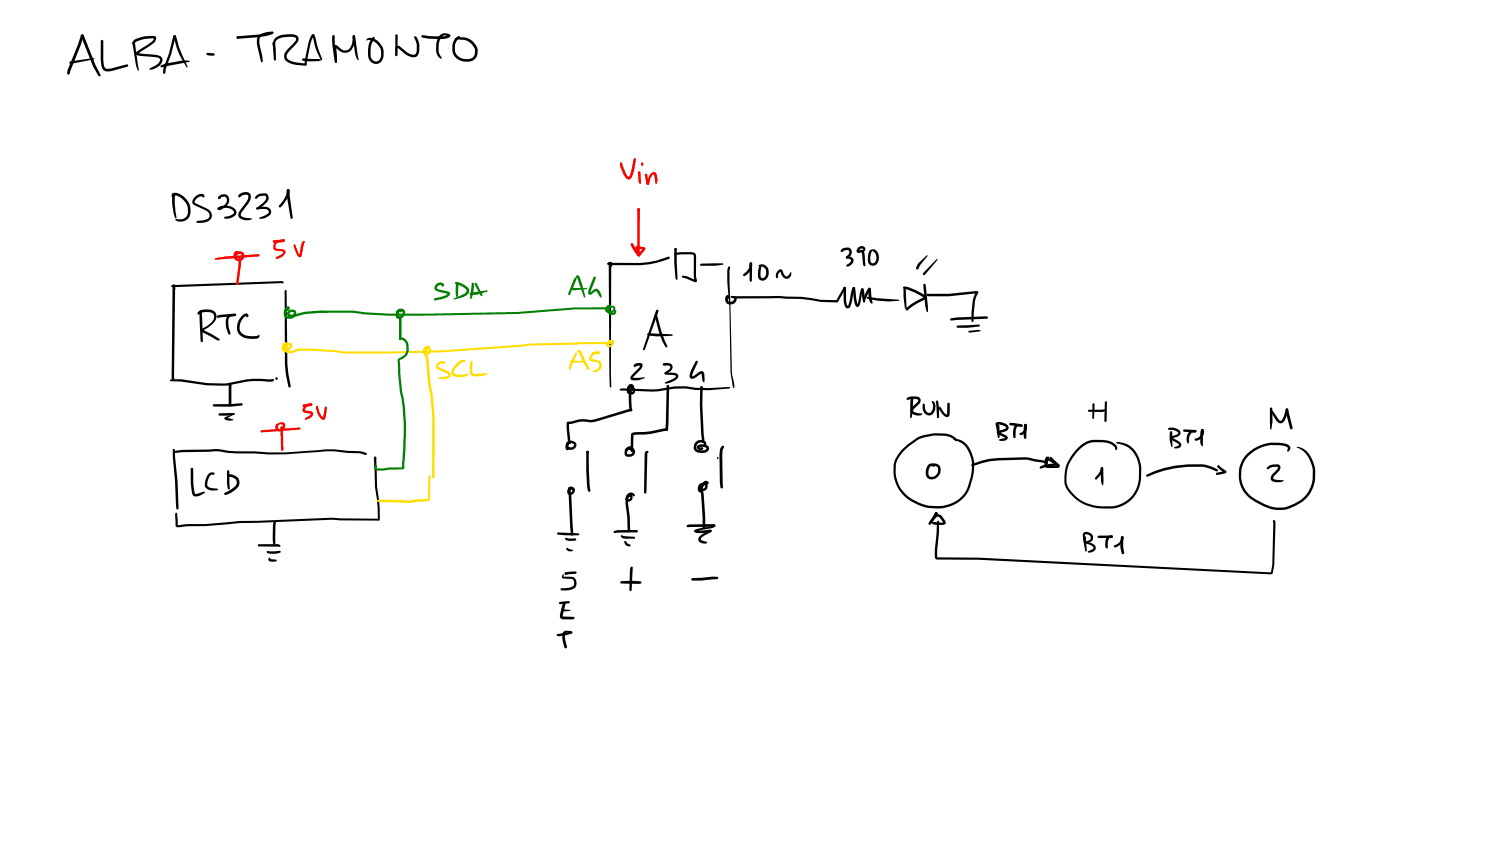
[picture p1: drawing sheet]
<svg xmlns="http://www.w3.org/2000/svg" width="449mm" height="254mm" viewBox="0 0 449 254" stroke-linecap="round" stroke-linejoin="round" font-family="sans-serif">
<g fill="#000">
<path d="M20.9 18.5l7.2-1.1 .2 .2-.1 .2-7 1.4-.3-.2zM24.4 10.5l.5-.1 .3 .4 3.5 8.8 1.5 2.9-.1 .3h-.6l-1.6-2.9-3.7-9.1zM30.3 12.1h.6l.1 .2v5.6l.2 1.7 .4 .9h1.7l4.8-1.2 .4 .4-.3 .3-4.7 1.3-1.3 .1a1.7 1.7 0 0 1-1.8-1.6l-.2-1.9zM40.1 12.1l.1-.1a9.6 9.6 0 0 1 5.8-1.2 1.02 1.02 0 0 1 .9 .9 1.02 1.02 0 0 1-.6 1l-5 3.5v-.3l6.2 .7a1.56 1.56 0 0 1 1.3 1.3 1.56 1.56 0 0 1-.7 1.6l-2.1 1.3-1 .1-.2-.2 .2-.2a4.5 4.5 0 0 0 2.7-1.8l.3-.9-.7-.5-6-.7a.59 .59 0 0 1-.6-.4 .59 .59 0 0 1 .4-.7l4.4-3 .7-1h-.2a10.7 10.7 0 0 0-5.2 1.1l-.4 .6-.6 .1-.1-.3zM39.8 12.6l.6 .1v.7l-.2 .1-.3-.3zM39.9 12.6h.5l.1 .2 1.2 8.3-.2 .1-.7-1.8-1.1-6.4zM48.3 19.6a16.7 16.7 0 0 1 8.5-1.4l.2 .2-.2 .1-8.3 1.7-.4-.3zM52.1 10.6h.5l.2 .3a45.7 45.7 0 0 0 3.5 9.2l-.2 .2a23.5 23.5 0 0 1-4-9.2zM62 15.9l2.1 .1 .3 .3-.1 .3a2.68 2.68 0 0 1-2.4-.4zM71.1 10.9l6.7-.6 3.9-.8 .3 .3-.3 .4a25.9 25.9 0 0 1-10.3 1.4l-.5-.3zM71 11l.5-.1 .2 .4-.1 .2-.4 .1-.3-.3zM81.4 9.6l.3-.1 .3 .2-.1 .4-.2 .1-.4-.3z"/>
<path d="M77.6 10.7a6.5 6.5 0 0 1 4.2-1.2l.2 .3-.4 .3a4.3 4.3 0 0 0-3.5 1l-.3 .6v1.1l.9 3.9 .1 1.8-.2 .2-.4-.3-1.1-5.2v-1.5zM82.6 11.4l1.3-.7 1.1-.3h3.3a1.4 1.4 0 0 1 1.2 .9 1.4 1.4 0 0 1-.3 1.4l-2.4 2.6-.8 1.2a1.15 1.15 0 0 0 .4 1.3l.5 .3a11 11 0 0 0 4.8 1l-.3 .1 .2-1.7 .9-4.7 .7-1.8a.66 .66 0 0 1 .3-.7 .66 .66 0 0 1 .8 .1l.9 3.3 1.4 3.9-.2 .3a15 15 0 0 1-2.7-7l.4-.1-.9 2.2-1.2 6.4-.4 .3a10.7 10.7 0 0 1-5-.9 2.06 2.06 0 0 1-1-3.1l3-3.4 .1-.9-1.3-.4-2.3 .2-1.3 .3-.9 .6-.3 .7 .1 5.1-.2 .2-.3-.2-.3-5.1zM81.8 12.7l.2-.1 .4 .3 .3 1.7v3.2l-.3 .3-.3-.3zM82.4 17.6l.3 .3-.2 .2-.3-.2zM90.7 17.6l5.7 .2v.3a9.3 9.3 0 0 1-5.7 0zM99.8 10.6h.5l.1 .3 .1 2.6 .6 5-.3 .3-.4-.2a28.6 28.6 0 0 1-.7-7.8zM100.3 13.6h.7l1.1 .9a2.04 2.04 0 0 0 2.3 .5 2.04 2.04 0 0 0 1.2-1.9l.2-2.2 .3-.3 .4 .4a5.2 5.2 0 0 1-1.6 4.4 2.7 2.7 0 0 1-3.3-.3l-1-.9 .3-.2v.2a10.7 10.7 0 0 1 .1 4.4l-.2 .2-.3-.3 .1-1.5-.4-3zM100.7 18.3l.4 .2-.2 .3-.4-.3zM105.9 10.7h.5v.5h-.5zM105.9 10.7l.2-.1 .4 .3 1.1 7a.43 .43 0 0 1-.6-.4l-.4-1.2zM110.1 11.7l.1-.1a2.95 2.95 0 0 1 3.7 1.3 3.7 3.7 0 0 1 1.2 2.7v1.1a2.32 2.32 0 0 1-2.7 2.4 2.55 2.55 0 0 1-2-2.2 6.1 6.1 0 0 1 1.7-5.9l.3 .5a6.4 6.4 0 0 0-1.2 5.3 1.51 1.51 0 0 0 1.1 1.6 1.51 1.51 0 0 0 1.7-.8l.3-.9v-1.1a4.1 4.1 0 0 0-3.7-3.6l-.6 .2-.1-.2zM118.9 13.8h.8l2.5 2 1.4 .6a1.01 1.01 0 0 0 1-.1 1.01 1.01 0 0 0 .4-1.1v-2.1l-.8-1.9 .4-.4 .6 .7 .5 1.4 .1 2.4a1.88 1.88 0 0 1-1 1.8 1.88 1.88 0 0 1-2.1-.2l-1.2-.7-2.2-1.8-.1 2.2-.3 .2h-.2l-.1-2.4z"/>
<path d="M118.7 10.4h.5l.1 .2-.1 6-.3 .2-.3-.2zM126.5 10.7l.4-.2a20.5 20.5 0 0 0 6.6 .3l1-.3v.3a1.72 1.72 0 0 0-1.8 0l-.7 1-.4 1.5v2.3l.9 1.7-.1 .3a2.18 2.18 0 0 1-1.6-2.7 6.1 6.1 0 0 1 .9-4 2.19 2.19 0 0 1 3.4-.2l-.2 .4a3.6 3.6 0 0 1-2.4 .6l-3.8-.1-1.9-.3-.3-.1zM136.4 11.7l1.2-.5h1.5a4.3 4.3 0 0 1 4 5.5 2.78 2.78 0 0 1-2.7 1.8 4.2 4.2 0 0 1-4.3-2.1 4.2 4.2 0 0 1 .4-4.7 1.12 1.12 0 0 1 1.4-.8v.5l-.6 .5a4 4 0 0 0-.6 4 3.3 3.3 0 0 0 2.3 1.8h1.4a2.02 2.02 0 0 0 1.9-1.2l.1-.3a3.6 3.6 0 0 0-3.3-4.2l-2.6-.1zM24.3 10.5l.3-.2 .5 .5-.9 2.7-3.3 8.5-.4 .4-.4-.4 .2-1 3.2-7.8zM52.1 10.7h.5l.1 .4a57.7 57.7 0 0 1-3 9.9l-.2 1.1h-.5v-1.5a49.2 49.2 0 0 0 3-9.8zM51.7 58l.3-.1a5.1 5.1 0 0 1 4.3 7.7 2.67 2.67 0 0 1-3.7 .2l.2-.2 .2 .1a2.9 2.9 0 0 0 2.9-.7l.1-.2a4.5 4.5 0 0 0-3.8-6.2l-.1 .6h-.5l-.1-.7zM51.8 58.3l.6 .1v.6l-.3 .1-.4-.3zM51.9 58.3h.4l.1 .3-.2 .4-.4-.1-.2-.3zM51.8 58.3h.5l.1 .3v2.4l.5 4.2-.2 .3-.2-.2a16.5 16.5 0 0 1-.8-6.8zM58.4 59.1a2.23 2.23 0 0 1 2.6-.8h.1a.44 .44 0 0 1 .2 .6 .44 .44 0 0 1-.5 .2l-.2-.3 .1 .1h-.2a2.39 2.39 0 0 0-2.1 1.4v.4l.2 .2 3.3 1.6a2.09 2.09 0 0 1 1.7 2.1 2.09 2.09 0 0 1-1.8 2l-.5 .1a2.78 2.78 0 0 1-2.3 .1l-.1-.3 .3-.3 1.4-.1a2.49 2.49 0 0 0 2.2-1 1.42 1.42 0 0 0-.8-1.8l-3.5-1.7a1.25 1.25 0 0 1-.3-2.2zM65.7 58.8l.7-.4 1-.2a1.52 1.52 0 0 1 1.3 1.6l-.1 1a4.9 4.9 0 0 1-2.6 2.2 .52 .52 0 0 1-.8-.3 .52 .52 0 0 1 .5-.7l1-.3h1.3a2.6 2.6 0 0 1 2.9 1.9v.4a2.91 2.91 0 0 1-3.4 1.6l-.2-.1v-.4l2.2-.6 .6-.5 .1-.4a1.99 1.99 0 0 0-2.2-1.3h-1.2l-1.1 .4v-.2l.6-.2a3.1 3.1 0 0 0 1.7-1.7v-1l-.3-.5h-1l-.9 .6-.4-.4zM65.5 59.1l.3-.2 .3 .3-.1 .4-.2 .1-.4-.2z"/>
<path d="M65.5 59.1l.5-.1v.6h-.4zM71.7 58.4a2.42 2.42 0 0 1 3.2-.4l.3 .8a3.3 3.3 0 0 1-.7 2.3l-1.9 2.4-.4 1 .9 .6 2.5 .5a3.2 3.2 0 0 1-3.9-.5l-.2-.7 .2-.7 2.6-3.9a.84 .84 0 0 0-.2-1.4l-1.2 .1-1.1 .7a.49 .49 0 0 1-.3-.4 .49 .49 0 0 1 .2-.4zM76.9 58.7l1.1-.6 1.5-.1a1.43 1.43 0 0 1 .8 2.3l-1.4 1.4-1.5 1h-.4v-.4l2.2-1.7 .7-1.2-.3-.7h-1.1l-.8 .3-.9 .6-.3-.3zM86.1 56.8l.3-.1 .5 .4v1.7l.9 6.5-.3 .4-.3-.3-1.2-6.5zM77 62.3l2.7-.3a1.48 1.48 0 0 1 1.5 .9 1.48 1.48 0 0 1-.4 1.7 2.97 2.97 0 0 1-3.1 .8l2.3-1.1 .5-.4 .1-.5-.3-.4-.6-.3-2.5 .1-.3-.3zM77 62.3h.4v.4h-.4zM86.1 56.8h.6a6.1 6.1 0 0 1-2.7 5.4l-.4-.3a7.5 7.5 0 0 0 2.4-4.8zM182.3 78.8l9.8 .1a24.6 24.6 0 0 0 8.3-1.9l.5 .3-.3 .4a27.4 27.4 0 0 1-8.5 1.8h-9.3l-.5-.2zM182.4 78.8l.7 .1-.1 .3-.7 .1zM182.2 79l.3-.3 .3 .4-.3 .3zM182.9 78.6l.5 .1 .2 1.2-.5-.1zM182.8 78.7l.3-.2 .4 .4-.1 37.1-.3 .3-.2-.3-.1-3.5-.2-33z"/>
<path d="M202.5 75.9a12.5 12.5 0 0 1 4.8-.3l.5 .1a1.14 1.14 0 0 1 1 1.2v5.7l.2 1.4a.47 .47 0 0 1-.1 .6 .47 .47 0 0 1-.5 0l-3.6-1.3-.3-.3 .3-.3 1.1 .1 2.7 1.2-.2 .2-.3-1.6-.1-6.1-.7-.2h-2.7l-2.1 .2-.3-.3zM202.4 74.5l.4-.1 .2 .3-.1 .3-.3 .1-.3-.4zM202.5 74.4l.5 .3-.2 .4-.5-.4zM202.3 74.6l.3-.2 .4 .3 .3 8.9-.3 .3-.3-.2a42 42 0 0 1-.4-9.1zM210.1 79.2l4.5-.2h2.2l.3 .2-.3 .2-2.2 .3h-4.3l-.2-.1zM51.4 85.6l32.8-1.3 .7 .1 .2 .3-.3 .3-33.1 1.1-.3-.1zM51.9 85.4l.2-.1 .4 .3 .1 1.2-.3 .3-.3-.3zM51.8 85.5l.3-.2 .4 .4-.3 27.8-.1-.1 .1 .3a.36 .36 0 0 1-.4 .2 .36 .36 0 0 1-.3-.4zM59.5 93.5l.2-.2a5 5 0 0 1 4.1-.2 2.03 2.03 0 0 1 .8 3 10.8 10.8 0 0 1-3.8 3.1v-.3l2.8 1.4 2.1 1.3 .2 .5-.9-.1-4.4-2.4a.55 .55 0 0 1-.4-.5 .55 .55 0 0 1 .4-.6 5.5 5.5 0 0 0 3.6-3l-.2-1.3-.8-.5a4.8 4.8 0 0 0-3 .2l-.6 .5-.3-.1-.1-.3zM59.9 93.1l.3-.1 .3 .4 .4 8.9-.4 .3-.3-.3zM65.1 94.7l1.1-.3 4.2-.4 .4 .4-.3 .4-5.1 .5-.3-.1zM68.2 94.8l.8-.5 1.4-.2 .4 .3-.1 .3-1.5 .3-.6 .5-.1 2 .6 2.5-.3 .4-.3-.3a7.1 7.1 0 0 1-.6-4.6z"/>
<path d="M72.5 94.8l.2-.2a.99 .99 0 0 1 .9-.6 .99 .99 0 0 1 .9 .5v.5l-.4 .2-.2-.5a3.8 3.8 0 0 0-1.7 4.8l.2 .3a4.9 4.9 0 0 0 4.4 1l.5-.2a.36 .36 0 0 1 .6 .1 .36 .36 0 0 1-.2 .5l-.3 .2a6.4 6.4 0 0 1-4.3-.2 3.4 3.4 0 0 1-1.5-5.1zM85.5 87l.2-.1 .3 .3 .2 22.1 1 6.5-.4 .4-.3-.3-.7-3.6-.3-2.9zM194.2 100l7.4 .3 .2 .2-.2 .2a21.5 21.5 0 0 1-7.4-.2zM196.5 94.3l.2-.1 .4 .3a40 40 0 0 0 2.9 9l.1 .6-.5-.1a22.9 22.9 0 0 1-3.2-9.4zM196.9 92.9l.5 .1 .1 .4-4.1 11.5-.3 .2-.2-.4zM218.4 80.1l.3-.2 .3 .3-.2 1.2v3.2l.7 26.9 .8 4-.2 .9-.4-.8-.6-4.1-.3-19.6-.6-7.3-.1-3.2zM51 113.8l3.3-.1 7.8 1.2 5.2 .1a35.9 35.9 0 0 1 13.2-1.2l1.6-.1a.68 .68 0 0 1-.2 .7 .68 .68 0 0 1-.8 .1h-.7a28.9 28.9 0 0 0-12.2 1.1h-6.1l-7.9-1.2-3-.1-.2-.3zM51.9 113.4l.4 .1-.3 .4-.3-.2zM185.9 116.7l.8-.2 10.6 .2a22.9 22.9 0 0 1 11.3-.4l4 .1 6.2-.4 .3 .3-.3 .2a42.3 42.3 0 0 1-13.4 0l-3.1 .1a48 48 0 0 1-16.1 .5l-.3-.1z"/>
<circle cx="24.7" cy="10.8" r=".42"/>
<circle cx="52.4" cy="10.9" r=".37"/>
<circle cx="183.1" cy="78.9" r=".36"/>
</g>
<g fill="#000">
<path d="M82.7 113.3l.3-.2 .1 .4-.1 .4-.3-.1z" fill-rule="evenodd"/>
<circle cx="83" cy="113.5" r=".38"/>
</g>
<g fill="#008000">
<path d="M85.7 92.3a.65 .65 0 0 1 1.1-.3 .65 .65 0 0 1-.2 1.1l-.6 .2-.5-.2 .6-.7 .5 .2a1.34 1.34 0 0 0-.4 2.1l.4 .1a1.17 1.17 0 0 0 1.4-.5v-.7h-.8l-.4 .4 .3 .3h1.2a23.4 23.4 0 0 1 7.9-1.2h9.6l3.5 .5 7.5 .5h11.3l27.3-.6 17.1-1.3h9.5l.7-.4 .1 .2-.6 .4-.1 .7 .9 .2 .7-.3 .3-.7h-.7l-.4 .7a.71 .71 0 0 0 .6 .7 .71 .71 0 0 0 .8-.4l.2-.4 .3 .3a1.33 1.33 0 0 1-1.6 1.2 1.33 1.33 0 0 1-.9-1.7l.1-.4a1.11 1.11 0 0 1 1.9-.4 1.11 1.11 0 0 1-.7 1.8 1.31 1.31 0 0 1-2-.9 1.1 1.1 0 0 1 .4-1.1 1.1 1.1 0 0 1 1.1-.1 .96 .96 0 0 1-1.2 1.2h-9.3l-17.2 1.4-27.3 .5h-11.3l-7.5-.4-2.8-.4a79.8 79.8 0 0 0-15.4 .4l-2.7 .7h-1.4l-.7-.3a1.18 1.18 0 0 1 0-1.3 1.18 1.18 0 0 1 1.1-.6 1.22 1.22 0 0 1 1.5 .8 1.22 1.22 0 0 1-.6 1.5 1.9 1.9 0 0 1-2.8 .1 1.9 1.9 0 0 1 .1-2.7z"/>
<path d="M130.8 85.3a1.38 1.38 0 0 1 2.4 .2l-.1 .4-.3 .1-.4-.5h-.7l-.7 .9 .9 .5 2.4 .5a.78 .78 0 0 1 .8 .7 .78 .78 0 0 1-.7 .9l-2 .7-2.2 .3-.1-.2 .3-.3 2.8-.8 1.1-.7 .1 .2-2.7-.7a1.24 1.24 0 0 1-1.3-.7 1.24 1.24 0 0 1 .4-1.5z"/>
<path d="M136.9 84.7h.5l.1 .3-.1 3.8-.3 .3-.4-.8z"/>
<path d="M136.5 84.7a5.2 5.2 0 0 1 3.9 1.6l.2 .4a1.56 1.56 0 0 1-1 2l-3.4 1.1-.2-.1 3.4-1.7 .5-.6-.1-.6a6.4 6.4 0 0 0-3.3-1.7z"/>
<path d="M141.6 84.8h.5l.1 1.4-.3 1.8-.4 1.4-.2 .3-.3-.4z"/>
<path d="M142.4 84.9l.6 .1 1.7 3.4v.3l-.2 .1-.5-.4-1.6-3.1z"/>
<path d="M141 87.9l5.1-.8 .3 .1-.1 .2a12.5 12.5 0 0 1-5.1 1.1l-.2-.1z"/>
<path d="M172.4 83.3l.3-.2 .3 .4-2 4.8-.3 .2-.3-.4z"/>
<path d="M172.8 82.7l.6-.1 .5 .5 1.6 5.7-.1 .5-2.3-6.1h.2l-.5-.1z"/>
<path d="M171.7 86.5l4.2-.1 .2 .2-4.2 .5-.2-.1z"/>
<path d="M178 83.1l.4-.2 .3 .4-1.7 4.5 1-.8a1.14 1.14 0 0 1 1.9 .4l.4 .9v1l-1.5-2-1.2 .9a.66 .66 0 0 1-.9 .2 .66 .66 0 0 1-.3-.8z"/>
</g>
<g fill="#fd0">
<path d="M85.1 102.8a.73 .73 0 0 1 .9-.1 .73 .73 0 0 1 .3 .8l-.3 .7-.5-.8-.2 1.3a1.48 1.48 0 0 0 1.6-1.3l-.8 .6-.2 .8 .3 .3 1.4 .1 2-.7a73.7 73.7 0 0 1 13.7 .9 430.3 430.3 0 0 0 55.6-2.4l24.7-.4-.6-.1-.4 .3-.2 .5 .4 .2 .6-.4 .2-1 .5 .1a1.29 1.29 0 0 1-.6 1.8 1.29 1.29 0 0 1-1.7-.7l.2-.6a1 1 0 0 1 1-.8 1 1 0 0 1 .9 1l-.7 .3-24.3 .4-2.7 .4-23.6 1.7-15.7 .3h-13.6l-2.9-.4-8-.5-2.4 .1-2.3 .7h-1.5a1.54 1.54 0 0 1-.8-2.2 1.54 1.54 0 0 1 2.2-.6 1.9 1.9 0 0 1-.9 2 1.9 1.9 0 0 1-2.2-.2l.1-1.2z"/>
<path d="M172.4 105.9l.6-.1 .1 .5-2 4.4-.2 .1-.3-.4a9.6 9.6 0 0 1 1.8-4.5z"/>
<path d="M170.8 110.3l.3 .3-.2 .2-.3-.1z"/>
<path d="M171.1 109.9l.3 .1-.5 .8-.2-.3z"/>
<path d="M173.2 105.2a.65 .65 0 0 1 .7-.3 .65 .65 0 0 1 .5 .5l2.4 5.1-.3 .5-.7-.9-1.2-2.1-1-2.4h.2l-.6 .1z"/>
<path d="M171 108.2l4.6 .1 .2 .1-.2 .2-4.3 .2-.3-.1z"/>
<path d="M177.6 105.7l2-.3 .3 .4-.4 .4-1.7 .1-.2-.1z"/>
<path d="M179.2 105.6l.4-.2 .2 .1 .1 .4-.3 .2-.3-.1z"/>
<path d="M177.4 106.2l1.2-.8a.74 .74 0 0 1 .8-.1 .74 .74 0 0 1 .4 .7h-.5l.2 .1a1.84 1.84 0 0 0-2.1 1.4l2 .5a1.78 1.78 0 0 1 1.1 1.8 1.78 1.78 0 0 1-1.4 1.6l-1.2 .3-.2-.2 1.1-.7a1.27 1.27 0 0 0 .8-1.9l-2.2-.6a1.02 1.02 0 0 1-.4-1.7z"/>
<path d="M131.3 108.8a1.43 1.43 0 0 1 2.3 0l-.3 .4-.5-.2a1.31 1.31 0 0 0-1.4 .8l.4 .4 2.8 1.3a1.04 1.04 0 0 1 .6 1 1.04 1.04 0 0 1-.8 .9l-1.2 .3-1.7-.1 .1-.5 1.9-.1 1-.5-.6-.6-2.4-1.1a1.11 1.11 0 0 1-.8-.9 1.11 1.11 0 0 1 .6-1.1z"/>
<path d="M137 109l1.3-.9 1.1-.1 .3 .3-.2 .2-.5 .1a4.6 4.6 0 0 0-2.7 2.5l-.1 .3a.63 .63 0 0 0 0 .7 .63 .63 0 0 0 .7 .2h2.2l1.4-.3a.86 .86 0 0 1-1 1 4.7 4.7 0 0 1-3.6-.4 1.55 1.55 0 0 1 0-2.4z"/>
<path d="M141.2 108.3h.4l.1 .2v2.7l.2 .8 1 .1 2.9-.2 .4 .2-.1 .2a7.3 7.3 0 0 1-4.3 .5l-.6-.5-.2-.6-.1-1.9z"/>
</g>
<g fill="#000">
<path d="M225 78.7l.5 .1 .1 .2-.1 5.2-.3 .3-.3-.3zM252.5 74.7l1.6-.5a1.49 1.49 0 0 1 1.4 1.1 1.49 1.49 0 0 1-.7 1.7l-.7 .5-.4-.3 .9-1.1v-1h-1.3l-.8 .5-.4-.4zM253.8 77l.8-.1a1.3 1.3 0 0 1 1.4 .8 1.3 1.3 0 0 1-.5 1.5l-.8 .6-.8 .1-.1-.3 1.2-.9 .3-.6-.4-.4-1-.2zM253.8 76.9l.6 .1-.1 .4-.5-.1zM257.5 74.2a1.17 1.17 0 0 1 1.2-.4 1.17 1.17 0 0 1 .9 .9l-.4 .6-.6-.8-.4 .1-.6 .7-.1-.1 1.2-.3 .4 .5 .5 4.2-.3 .3-.5-.8-.4-3.5h.2l-.6 .2a.79 .79 0 0 1-1.1-.4 .79 .79 0 0 1 .5-1.1zM260.9 75l.3-.2 .4 .4a3.8 3.8 0 0 0-.3 3.6l.3 .1a.81 .81 0 0 0 1-.5 2.33 2.33 0 0 0-1.3-3.4 1.45 1.45 0 0 1 1.5 0 1.45 1.45 0 0 1 .7 1.3 2.3 2.3 0 0 1-1.7 3.4 1.55 1.55 0 0 1-1.5-2l.2-1.7zM217.8 88.7a.67 .67 0 0 1 .8-.2 .67 .67 0 0 1 .4 .7l-.3 .4-.5-.4 .2 .1v.8l.3 .4a1.08 1.08 0 0 0 1.5-.8l-.3-.5 .2-.3a.88 .88 0 0 1 1 .6 .88 .88 0 0 1-.5 1.1 1.7 1.7 0 0 1-2.4 .6 1.7 1.7 0 0 1-.4-2.5zM219.2 88.8l14.5-.1 6.6 .3 6 .9 4.8 .1 .3 .4-.3 .3-4.9-.1-5.9-1-6.6-.2-12.8 .1-1.5-.2zM224.9 78.8h.6a3.7 3.7 0 0 1-2.3 4l-.3-.4 .5-.5a3 3 0 0 0 1.4-2.9zM227.5 79.6a2.02 2.02 0 0 1 3.1 1.6v.8a1.79 1.79 0 0 1-.8 1.9 1.79 1.79 0 0 1-2-.1l-.4-.5a6.3 6.3 0 0 1 .3-3.4l.3-.2 .4 .3-.2 2.9 .2 .4 .5 .1a1.36 1.36 0 0 0 .9-1.4l-.1-1.1a1.99 1.99 0 0 0-2.1-1.1zM233.4 81.1a.73 .73 0 0 1 .8-.4 .73 .73 0 0 1 .6 .6l.4 1.1 .7 .5 .6-.3 .7-1a1.48 1.48 0 0 1-1.1 2 1.86 1.86 0 0 1-1.8-1.5l-.3-.7-.6 .8-.1 1.1h-.5v-1.1zM253.1 86.1h.5v.5l-2.2 3.8-.5 .1 .3-1.1z"/>
<path d="M253.1 86.1l.3-.1 .3 .3 .1 3.7 .5 1.8 .5-1.3 .8-3.9a.44 .44 0 0 1 .4-.5 .44 .44 0 0 1 .5 .3l-1.4 5.4a.92 .92 0 0 1-1 .7 .92 .92 0 0 1-.8-1l-.2-1.5zM255.8 86.2l.3-.2 .4 .4 .4 3.3 .4 1.7h-.2l1.1-4.5 .4-.5 .4 .4-.2 .3-1 4.5a.68 .68 0 0 1-.7 .4 .68 .68 0 0 1-.6-.6l-.4-1.6zM258.4 86.5h.5l.2 .4 .4 3.6-.2 .2-.2-.2a3.2 3.2 0 0 1-.6-2.6zM260.5 86.4l.3-.1 .4 .4-1.5 2.9-.2 .8-.3 .3-.4-.3 .1-1zM260 89.1l9.6 .8 .2 .1-.1 .2a23.2 23.2 0 0 1-9.7-.7zM260.5 86.4l.4-.1 .3 .4 .4 3.6a.42 .42 0 0 1 0 .7 .42 .42 0 0 1-.6-.4 8.1 8.1 0 0 1-.6-3.8l.2 .2-.2-.3zM271 86l.3-.1a16.5 16.5 0 0 1 6.5 2.9l.1 .1a.59 .59 0 0 1-.4 .9 12.6 12.6 0 0 0-5.1 3.2l-.3 .2a.6 .6 0 0 1-.4-.6 .6 .6 0 0 1 .5-.5l1.1-.9 4-2.2v.4l-1-.6a15.6 15.6 0 0 0-5.2-2.2l-.2-.4zM271.1 86.2l.3-.1 .3 .3 .2 6-.2 .2-.3-.2-.4-3.5zM275.6 78.8l2.2-2.1 .3-.2 .2 .2-3.1 4.1-.4-.4zM280.8 77.9l.3-.2 .2 .1-3.9 4.6h-.5v-.5zM277 85.2l.3-.1 .4 .3 .6 6.5 .1 1.4-.2 .4-.7-1.7zM278 88.2l.4-.1a70.3 70.3 0 0 0 14.6-.8l.4 .1 .1 .3-.7 1.4a19.3 19.3 0 0 0-.8 7.2l-.3 .3-.3-.3a16.9 16.9 0 0 1 .9-7.9l.5-.8 .2 .4a63.2 63.2 0 0 1-14.8 .8l-.3-.4z"/>
<path d="M285.1 95.6l1.9-.4 8.7-.3 .5 .1 .1 .2-.3 .4-10.7 .5-.2-.1zM287 97.7l6.6-.4 .4 .3-.3 .3-3.6 .4h-2.8l-.3-.1zM290.5 99.3l2.8-.4 .9 .3-3 .5-.7-.1zM51.9 134.7l.2-.1 .4 .3 .8 9.3 .3 8.2-.4 .4-.3-.3-.1-.8-.3-7.4-.7-7.2zM52.4 135.3l2.3-.4 7.9-.1a13.8 13.8 0 0 1 5.9 .4l17.2 .5 12.1-.9h2.5l4 .4 4 .2 1.7 .5a.46 .46 0 0 1-.2 .5 .46 .46 0 0 1-.6-.1l-1.7-.4-3.2-.1-4-.5-4.8 .3a98.6 98.6 0 0 1-19.1 .4 52.9 52.9 0 0 1-11.8-.7l-12 .5-.2-.1zM52.6 153.8h.2l.3 .3 .2 3.4h.3a28.9 28.9 0 0 1 7.8-.3l10.5-1 27.5-.9 14.2 .3-.3 .1-.2-5.9-.6-3.7-.4-8.7 .2-.4a.41 .41 0 0 1 .5 0 .41 .41 0 0 1 .1 .4l.2 8.6a41.6 41.6 0 0 1 .8 9.9l-.4 .3-14.1-.3-27.5 1a112.5 112.5 0 0 1-16.3 1l-2.3 .2-.5-.2zM57.3 140.4l.3-.1 .4 .3a22.3 22.3 0 0 0 .4 7.3l.4 .2 2.5-.7 .2 .2-2 1.2a1.18 1.18 0 0 1-1.9-.9 27.6 27.6 0 0 1-.4-7.3zM62.6 142.1l.8-.4 .9 .1v.5l-1.1 .2a4.5 4.5 0 0 0-1 3.1l.9 .7 2 .2a.24 .24 0 0 1 .3 .3 .24 .24 0 0 1-.3 .2l-1.2 .1a2.46 2.46 0 0 1-2.4-1.2v-.1a5.1 5.1 0 0 1 1.1-3.7zM68.2 142.4l.3-.1a3.5 3.5 0 0 1 3 1.1 2.38 2.38 0 0 1-.2 2.8l-1.3 1.1-1.5 .9-1 .2-.3-.3 .3-.3a7.6 7.6 0 0 0 3.4-2.5v-.1a1.33 1.33 0 0 0-.5-1.7l-1.8-.5 .1-.3-.1 .4h-.4zM68.2 141.1h.5l.1 .2 .2 5.2-.3 .3-.3-.2-.3-1.6z"/>
<circle cx="253.4" cy="86.4" r=".37"/>
<circle cx="256.1" cy="86.4" r=".37"/>
</g>
<g fill="#008000">
<path d="M119.1 93.1a.68 .68 0 0 1 .9-.3 .68 .68 0 0 1 .4 .8l-.3 .1-.3-.3 .1 .1-.4 .9 .2 .4a1.02 1.02 0 0 0 1.1-1.3l-.8-.1-.5 .6v.8l.8 .1v.5l-.6 .2-.6-.2a1.68 1.68 0 0 1-.1-2 1.68 1.68 0 0 1 1.9-.7 1.61 1.61 0 0 1 .5 1.7 1.61 1.61 0 0 1-1.4 1.1 1.35 1.35 0 0 1-1.4-.9 1.35 1.35 0 0 1 .5-1.5z"/>
<path d="M119.8 94.9l.4-.1 .2 .3-.1 .3-.4 .1-.2-.4z"/>
<path d="M119.8 94.9l.2-.1 .4 .2 .1 .3-.1 6.3-.4 .4-.2-.2v-.4l-.1 .2z"/>
<path d="M119.9 101.3l.5 .3-.2 .3-.5-.3z"/>
<path d="M119.8 101.3l.5 .1v.4h-.5z"/>
<path d="M119.7 101.5l.3-.3 .3 .4-.3 .3z"/>
<path d="M119.8 101.3a2.11 2.11 0 0 1 2.7 2l.1 1.1a3.1 3.1 0 0 1-1.7 3.1l-1 .6 .1 1.3a56.1 56.1 0 0 0 1.4 12.4 98.6 98.6 0 0 1-.1 17.9v.7l-.5 .4-7.6 .3a.76 .76 0 0 1-.9-.8l.1-.6 .3-.4 .3 .4v.7l.5 .1 3.5-.3h3.7l-.1-.5a96.1 96.1 0 0 0-.2-20.2 38.1 38.1 0 0 1-1.1-11.1l.2-.8 1.7-1 .5-.8 .2-.7-.1-1.8a1.8 1.8 0 0 0-1.3-1.4l-.7-.1z"/>
</g>
<g fill="#fd0">
<path d="M127.3 104.1l.5-.3a1.04 1.04 0 0 1 1.3 .3l-.1 .2-1 .2-.5 1 .7 .2 .5-.6-.3-.2h-.4l-.1 .8 .6 2 .6 6.8a56.1 56.1 0 0 1 1.3 11.2l-.1 17.4-.3 .3-.4-.5 .1-17.2a56.6 56.6 0 0 0-1.4-11.2l-.5-6.7-.6-1.8v-1.1a1.15 1.15 0 0 1 1.3-.8 1.15 1.15 0 0 1 .9 1.3 1.15 1.15 0 0 1-1.1 1 1.18 1.18 0 0 1-1.5-.5 1.18 1.18 0 0 1 .4-1.6z"/>
<path d="M113.2 149.9l9.8 .2 1.8-.4 3.6-.1-.1 .1 .2-6.5 .1-.4 .5-.1-.1 6.5-.4 1-3.8 .3-2.2 .4-9.2-.4-.3-.3z"/>
</g>
<g fill="#000">
<path d="M68.7 115.2h.6l.1 .2v5.6l-.4 .4-.4-.4zM63.9 121.3l8.6-.4 .3 .4-.3 .3a32.2 32.2 0 0 1-8.6 .2zM65.6 124l4.4-.2 .3 .3-.2 .3-1.8 .2h-2.4l-.3-.1zM67.4 125.2l2.7-1.3 .2 .1-.1 .3-2.3 1.3v-.4l2 .5v.3l-1.1 .2-1-.2a.52 .52 0 0 1-.4-.8zM69.9 123.9l.4 .1v.3l-.5-.1zM82.2 156.4h.5l.1 .3-.2 6.2-.1 .3h-.5a18.7 18.7 0 0 1 0-6.6zM77.4 163.3l6.1-.1a.45 .45 0 0 1 .5 .3 .45 .45 0 0 1-.1 .5l-6.3-.1-.3-.4zM80 165.3l3.9-.1 .3 .3-.2 .3-.9 .2-1.8 .1-1.1-.3zM80.6 167.3h.5v.5h1.6l.3 .3-.3 .3-1.9-.1a.62 .62 0 0 1-.2-1z"/>
<circle cx="69" cy="115.5" r=".42"/>
</g>
<g fill="#f00">
<path d="M71.7 77.4h.5l.1 .3v1.7l-.8 5.8-.3 .3-.4-.4z"/>
<path d="M64.5 77.4l3.2-.5 9.6-.7 .4 .1 .1 .3-.3 .3-12.8 1h-.2z"/>
<path d="M70.4 75.6l.2-.2a.47 .47 0 0 1 .6 0 .47 .47 0 0 1 .1 .5l-.5 .4 .2 1 .8 .3 .6-.4 .1-.8-.5-.3-.5 .1-.7 .8a1.3 1.3 0 0 1 1.5-1.7 1.3 1.3 0 0 1 .9 2l-.2 .4a1.67 1.67 0 0 1-2 .5 1.67 1.67 0 0 1-1-1.9z"/>
<path d="M81.9 72.2l3.2-.4 .4 .3-.5 .5-2.9 .2-.2-.1z"/>
<path d="M84.8 72l.3-.2 .4 .4-.4 .3z"/>
<path d="M82.5 72.7a3.8 3.8 0 0 1 2.6-.9l.3 .2v.4l-1.2 .1a1.55 1.55 0 0 0-1.6 1.9l2.2 .3a.93 .93 0 0 1 .8 .7 .93 .93 0 0 1-.4 1.1l-1.5 1-1 .1 .1-.5 1.4-.7 .8-.9-2.6-.4a1.49 1.49 0 0 1 .1-2.4z"/>
<path d="M88.1 73.3l.6 .2 .6 1.8 .8 1.3h-.3l.5-3.2 .5-.9 .3-.3a.92 .92 0 0 1 0 1.4l-.6 3.2-.5 .4-.6-.3-.7-1.3-.6-1.5z"/>
<path d="M84.2 127.9h.5l.2 .3 .1 6.7-.3 .3-.4-.3z"/>
<path d="M78.2 129.1l11.5-.9 .5 .3-.5 .4-11.2 .8-.3-.1z"/>
<path d="M82.8 127.3l.5-.3 .3 .1 .1 .2-.4 .9 .4 .4 .8-.2 .3-.6a.42 .42 0 0 0-.1-.5 .42 .42 0 0 0-.6 0v-.1a.29 .29 0 0 1-.5 .1 .29 .29 0 0 1 .1-.4 1.2 1.2 0 0 1 1.7 .1 1.2 1.2 0 0 1-.2 1.7l-1 .6a1.32 1.32 0 0 1-1.4-.5 1.32 1.32 0 0 1 0-1.5z"/>
<path d="M90.8 121.4l2.3-.4-.2 .2 .4-.3 .4 .4-.2 .3-.5 .2-1.9 .2-.3-.1z"/>
<path d="M91.4 121.7l.6-.6a1.07 1.07 0 0 1 1.7 .2l-.1 .3-.8 .1a1.68 1.68 0 0 0-1.4 1.3l1.7 .3a.93 .93 0 0 1 .9 .8 .93 .93 0 0 1-.6 1l-.8 .5-1.1 .2 .1-.4 1.6-1.2-1.9-.4a1.04 1.04 0 0 1-.2-1.9z"/>
<path d="M94.8 121.8l.3-.1 .3 .3a4.1 4.1 0 0 0 1.6 3.2h-.2l.6-3 .3-.3 .4 .4-.5 3.1a.82 .82 0 0 1-.9 .5 .82 .82 0 0 1-.7-.6l-1-1.9z"/>
<path d="M191.3 62.5l.6 .1-.1 .6-.5 .1z"/>
<path d="M191.3 62.5h.5l.1 .3v13.6l-.4 .4-.3-.4z"/>
<path d="M191.3 76.2h.4v.5h-.5z"/>
<path d="M189.3 73.1l.4-.1 .2 .2 1.4 2.6 .4 .4v.5h-.4l-.5-.7-1.5-2.4 .1 .1-.2-.4z"/>
<path d="M189.3 73l.5 .1 1.6 2.5-.3 .2-.4-1.1a.53 .53 0 0 1-.1-.7 .53 .53 0 0 1 .7-.2l1.9 .3a.52 .52 0 0 1 .3 .8l-1.9 2.1-.3-.4 .6-1 .9-1.1 .3 .4-2.1-.4 .2-.3 .5 .9a.65 .65 0 0 1-.1 1.1 .65 .65 0 0 1-1-.3l-.3-.5a2.97 2.97 0 0 1-1.1-2.2z"/>
<path d="M186 48.8h.5l1.1 2.9 1 1.3 .8-2 .6-3.2 .5-.4 .3 .5a12.5 12.5 0 0 1-1.3 5.3 1.04 1.04 0 0 1-1 .6 1.04 1.04 0 0 1-1-.7l-.2-.4a8.1 8.1 0 0 1-1.4-3.6z"/>
<path d="M191.5 51.4l.2-.1 .4 .4 .2 3.2-.3 .3-.5-.9z"/>
<path d="M193.5 52.1l.3-.1 .3 .3 .6 2.8-.4 .4-.4-.5z"/>
<path d="M194 54.8h.5l.1 .6h-.5z"/>
<path d="M195.3 52a.93 .93 0 0 1 .9-.4 .93 .93 0 0 1 .7 .6l.3 1.7-.2 1.2-.4-.2-.3-2-.3-.5-.6 .6-.8 2.2-.3 .3-.4-.4 .7-2z"/>
</g>
<g fill="#f00">
<path d="M192.2 49.1h.8l-.4 .5z" fill-rule="evenodd"/>
<path d="M192.4 49.2l.5 .2-.3 .4z" fill-rule="evenodd"/>
<circle cx="192.6" cy="49.1" r=".38"/>
</g>
<g fill="#000">
<path d="M188.8 117.2l.3-.1 .3 .4-.1 .3 .1-.2 .2 5.1-.2-.1 .2 .1a.42 .42 0 0 1-.4 .6 .42 .42 0 0 1-.4-.6l-.2-4.5zM188.5 115.5a.96 .96 0 0 1 1.5 0l.1 .7-.2 .1-.6-.4-.4 .4-.1 .9 .2 .3a.56 .56 0 0 0 .8-.4 .56 .56 0 0 0-.8-.5v.8l-.3 .1 .1 .2v-.5h.5a.61 .61 0 0 1-.3 .9 .61 .61 0 0 1-.8-.6 1.23 1.23 0 0 1 1.3-1.7 1.23 1.23 0 0 1 .9 1.9 1.3 1.3 0 0 1-1.5 .6 1.3 1.3 0 0 1-.9-1.3zM190.3 109.3a2.05 2.05 0 0 1 2.4 0l-.3 1.2-2.6 2.7 3.5-.1v.3a5.3 5.3 0 0 1-3.7 .6l-.5-.5 .2-.7 2.5-2.6 .2-.7 .2 .2h-1l-.8 .4-.3-.4zM198.9 109l1.6-.1a1.31 1.31 0 0 1 1.2 1 1.31 1.31 0 0 1-.7 1.5l-1.2 .8 .1-.2-.3 .3-.2-.1v-.4l1.3-1 .3-.8-.5-.4h-1.6zM199.4 111.7l3.2 .2a1.05 1.05 0 0 1 .9 1 1.05 1.05 0 0 1-.8 1l-2.2 1-.9 .1-.2-.2 .1-.2 2.6-1.1 .6-.7-.5-.3-2.3-.1a.43 .43 0 0 1-.5-.2 .43 .43 0 0 1 0-.5zM200 115.7l.3-.2 .4 .3-.5 .8zM200.1 115.6h.5v.5h-.5zM200.1 115.6l.2-.1 .4 .4-.2 11.1-.1 1.8-.4 .4-.4-.4zM208.6 108.4l.4-.3 .3 .5-1.3 2.8-.4 1.5 .7-.3 1.4-1.1a.89 .89 0 0 1 1-.2 .89 .89 0 0 1 .6 .9l.1 1.8-.3 .7-.4-.6-.3-2-1.7 1.1a1.09 1.09 0 0 1-1.8-.1l.2-1.4zM210.2 115.8l.3-.1 .4 .4-.6 .4 .5-.3-.1 5.4 .6 9.9v1l-.4 .4-.4-.4-.1-1.7a110.1 110.1 0 0 1-.4-14.7zM272.1 119.2l1.3-.3 1.8 .1a1.24 1.24 0 0 1 1 .9 1.24 1.24 0 0 1-.5 1.2l-1.5 1.4-.3 .8 .9 .5 1.7 .1 .2 .2-.7 .5a3.2 3.2 0 0 1-2.7-.8 1.43 1.43 0 0 1 .5-1.9l1.4-1.3 .1-.7-1.9-.2-1.2 .2-.3-.3zM273.3 119h.5l.2 .3-.3 4.6-.2 1.3-.3 .2-.2-.2v-4.4z"/>
<path d="M170.1 132.6a1.53 1.53 0 0 1 2-.4 1.53 1.53 0 0 1 .6 2l-.1 .1a1.5 1.5 0 0 1-2.2 .5 1.5 1.5 0 0 1-.3-2.2l.6-.3 .5 .2v.5h-.6l-.1 .8 .3 .3h.9l.5-.7-.6-.5-.8 .1-.4 .8-.1 .7 .3 .3-.6 .2a1.76 1.76 0 0 1 0-2.3zM176 135.3h.5l.1 .7-.5-.1zM176 135.3h.5v.5h-.5zM175.9 135.4l.3-.2 .4 .4v5.3l.5 6.2-.4 .4-.3-.3-.3-1.6-.3-4.7zM187.6 134.6a2.09 2.09 0 0 1 2.7 .2l.2 .6-.1 .7a1.8 1.8 0 0 1-3 .2 1.8 1.8 0 0 1 2.1-2.4l.5 .5-.1 .9-.4 .2-.2-.1-.1-.8h-.4l-.5 .4-.2 .9 .3 .3 1.1-.2 .2-.5-.1-.4-.9-.2-.7 .3a.31 .31 0 0 1-.5 .2 .31 .31 0 0 1-.1-.4zM170.1 126.6l1.1-.2a11 11 0 0 1 6.2-.5l11.1-3.2 .8-.1 .4 .3-.3 .4-10.6 3.1-1.4 .2a11.9 11.9 0 0 0-6.1 .5l-.9 .1 .3-.3v1.5l.6 4.4-.4 .3-.3-.2-.2-.7-.4-3.7zM193.7 135.3l.5-.1 .3 .4-.4 .3-.2 11.8-.4 .3-.3-.3 .2-11.6zM189.5 129.9l.5-.2a44.7 44.7 0 0 0 10-1.3l.4 .4a.83 .83 0 0 1-1.1 .5 34.4 34.4 0 0 1-9.3 1.2l-.1 4.7-.4 .3-.3-.4 .1-4.7zM208.8 132.5a1.83 1.83 0 0 1 3.1 .6l-.4 .4-.6-.7a1.43 1.43 0 0 0-1.5 .2 1.43 1.43 0 0 0-.5 1.4l.5 .5 1.4 .2 .8-.3 .3-.4-1-.4-1.1 .1 1 .1v.6l-.4 .2a.9 .9 0 0 1-1.3-.6 .9 .9 0 0 1 .9-1.1 2.06 2.06 0 0 1 2.7 1 1.53 1.53 0 0 1-1.9 1.5h-1.2a1.79 1.79 0 0 1-1.6-1.4 1.79 1.79 0 0 1 .8-1.9zM215.1 137.1l.4 .2-.2 .2zM215.1 137.2l.3 .1v.5zM216.5 133.8l.3-.2 .4 .4-.4 1-.2 1.5 .3 9.6-.4 .4-.4-.3-.2-1.4-.1-8.3 .2-1.7z"/>
<path d="M276.8 121.1h.5l.1 1.1a1.29 1.29 0 0 0 1.7 1.6l.7-1.2v-1.2l-.4-.9a.69 .69 0 0 1 .9 0 .69 .69 0 0 1 .2 .8l.1 .3a2.91 2.91 0 0 1-1.2 2.8l-.2 .1a2.05 2.05 0 0 1-2.5-2.3zM278.6 139.2l1.3-.1 .5 .6-.3 .3-.5-.3 .2 .1-.7 .1 .1-.1a2.2 2.2 0 0 0-.4 3l.1 .1a1.9 1.9 0 0 0 2.1-.7 1.9 1.9 0 0 0 0-2.3l-1.8-.4a1.74 1.74 0 0 1 2.5 0 2.6 2.6 0 0 1-.2 3.4 2.6 2.6 0 0 1-3.5 .2 3.4 3.4 0 0 1 .6-3.9zM281.4 122.1l.3-.2 .4 .2 1.1 1.6 .8 .7 .1-3.3 .4-.4 .3 .2v3.5a.93 .93 0 0 1-.8 .7 .93 .93 0 0 1-.9-.5l-1.5-2 .2-.1-.2 2.6-.5 .2v-2.4zM280.8 120.2h.5l.3 1.3v3.6l-.3 .3-.2-.3zM270.7 134.7a13.7 13.7 0 0 1 15.2-3.9l1.2 1-.1 .4h-.5a4.5 4.5 0 0 0-2.9-1.5 13.4 13.4 0 0 0-12.9 5 7.9 7.9 0 0 0-1.5 8.7 12 12 0 0 0 12.1 7.4 9.3 9.3 0 0 0 9-5.9 13.4 13.4 0 0 0 .5-9.8 6.7 6.7 0 0 0-4.9-4.3 4.6 4.6 0 0 1 5.2 3.1l.4 1a14.6 14.6 0 0 1-1.4 12 11.3 11.3 0 0 1-12.3 4.3 11.7 11.7 0 0 1-9.8-10.6 8.1 8.1 0 0 1 2.7-6.9zM291.5 139.1a23.2 23.2 0 0 1 7.9-1.8l8.7-.1 5.1 .9 .8 .4 .3 .5-.3 .3-1-.5-4.9-.9a50.6 50.6 0 0 0-13.3 .9l-3.2 1-.3-.3zM298.7 126.8a3 3 0 0 1 3.8 1.2l-.1 .7-.5 .5-2.3 .7 .1-.3 1.9 .9a.82 .82 0 0 1 .7 .9 .82 .82 0 0 1-.9 .7l-.9 .2-.9-.4 1.9-.7-2.2-1-.3-.6 .4-.4 2-.6 .4-.4a2.31 2.31 0 0 0-2.5-.9l.1-.2 .4 3.2v.9l-.2 .2-.3-.3v-1.2l-.7-2.7zM299.1 127.5l.3-.1 .4 .4v3.3l-.2 .3-.3-.2-.3-1.8zM302.8 126.9h1.3l2.4 .4 .3 .3-.4 .4-3.3-.5-.4-.3zM307.3 127.2l.3-.1 .4 .3v1.3a2.26 2.26 0 0 1-1.8 1.8l-.3-.1a.48 .48 0 0 1 .5-.7l.8-.9zM304.5 127.5l1.1-.4 .9 .2 .3 .3-.4 .4-1-.1-.4 .2-.3 1.1-.1 1.9-.3 .3-.4-.5v-1.7zM307.2 127.3l.4-.2 .4 .4-.2 4h-.5l-.2-.7a6.3 6.3 0 0 1 .1-3.4z"/>
<path d="M313.6 137.4l.3-.2 .6 .1 2.9 1.7a.71 .71 0 0 1 .5 .8 .71 .71 0 0 1-.8 .5l-3.3-.1-.1-.2 .3-.4h3.2v.2l-3.2-2-.3 .9v.9l-.3 .2-.1-1.4zM313.3 139.6l.2-.2 .2 .2-.2 .2zM313.8 137.1l.2-.3 .2 .2 .1 1-.3 1.4-.5 .4-.2-.2zM314.2 137.1l.3-.2 .3 .3-.8 1.9-.2-.6zM312 139.9l2.5-.7 2.2-.3-.1 .4-1.7-1.8v-.4l.3-.1 1.9 1.8a.45 .45 0 0 1 .1 .5 .45 .45 0 0 1-.4 .3l-2.2 .3-2.4 .7-.4-.4zM326.4 123l5.2-.4a.46 .46 0 0 1 .1 .6 .46 .46 0 0 1-.5 .2l-4.6 .1-.3-.3zM327.8 121h.4l.1 .3-.1 4.1-.3 .2-.2-.2zM331.5 120.4h.4l.1 .2-.1 5.6-.3 .3-.4-.3zM323.6 134.1l1.6-1.3 1.1-.5a9.7 9.7 0 0 1 5.4-.3 3.4 3.4 0 0 1 3.4 2.1l-.1 .8h-.4a2.09 2.09 0 0 0-1.8-1.9 11.2 11.2 0 0 0-5.2-.3 8.5 8.5 0 0 0-5.7 4.5 9.7 9.7 0 0 0-1.4 9.1 11.8 11.8 0 0 0 9.9 5.5 10.9 10.9 0 0 0 5.2-.4 8.9 8.9 0 0 0 6-7.7 11.5 11.5 0 0 0-.7-6.5 7 7 0 0 0-6-4.2l-.2-.2 .3-.3a7.2 7.2 0 0 1 7.1 6.3 13.5 13.5 0 0 1-1.2 9.1 9.6 9.6 0 0 1-7.3 4.6 14.2 14.2 0 0 1-11.5-3.3 6.7 6.7 0 0 1-2.8-6.4 11.8 11.8 0 0 1 4.3-8.7zM350.4 128.4a3.4 3.4 0 0 1 3.5 .9 1.15 1.15 0 0 1-.9 1.7l-1.3 .4 .1-.2 1.9 1.2a1.05 1.05 0 0 1 .6 1.2 1.05 1.05 0 0 1-1 .8l-1 .1-.2-.3 1.5-.8-2.1-1.5-.4-.6 .3-.5 1.7-.5 .3-.5a1.88 1.88 0 0 0-2.1-.9l-.9-.1zM351 129.4h.5l.1 .2 .1 4.3-.2 .2-.1-.1a7.9 7.9 0 0 1-.4-4.6zM355 128.9h3.5l.4 .4-.4 .4-3.3-.2-.4-.4z"/>
<path d="M356.8 129.4l.7-.4h1.3v.6l-.9 .1a1.43 1.43 0 0 0-1.2 1.7l-.2 1.7-.5-.6-.1-1.1 .2-1zM360.4 128.8l.3-.1a1.55 1.55 0 0 1-.1 2.4l-1.2 .9-.7 .2-.4-.4 1.9-1.3 .2-.6zM360.4 128.8l.3-.1 .3 .4-.1 .3-.2 4.5-.7-1.3v-2.6zM365.4 139.6l.4 .3-.2 .3-.4-.3zM365.3 139.7l.4-.1 1.9 1.5a.48 .48 0 0 1 .3 .5 .48 .48 0 0 1-.5 .4l-2.6 .3-.1-.2 .3-.3 2.3-.6v.5l-1.6-1.1-.4-.5zM381 122.3h.5a15.6 15.6 0 0 1-.2 6.4l-.1 .2-.2-.2zM381.2 123.1l.5 .1 1.9 2.7 .6 .3 .8-1.1 .8-2.5h.5l.1 .3-.4 1.7-.7 1.5a1.3 1.3 0 0 1-2.3 .3l-1.8-2.9zM374 136.1a11.8 11.8 0 0 1 12.4-2.7l.1 .1a1.05 1.05 0 0 1 .4 1.4l-.3 .4-.4 .1 .1-1-.5-.5a10.8 10.8 0 0 0-12.8 5 8.4 8.4 0 0 0 3.9 11 11.5 11.5 0 0 0 8.7 2.2 10.5 10.5 0 0 0 7.5-6 11.1 11.1 0 0 0 .7-5.3 7.5 7.5 0 0 0-4.7-6.5l-.2-.2a4.4 4.4 0 0 1 4.3 2.8 10.6 10.6 0 0 1-6.5 15.6 10.2 10.2 0 0 1-7.7-.7 11.3 11.3 0 0 1-6.7-5.6 9 9 0 0 1 1.7-10.1zM385.7 122.6l.3-.1 .4 .3 1.3 5.5-.1 .4-.3 .1-.4-.3-1-4.3zM167.2 159.8l6.1 .1 .5 .3-.3 .3a17.4 17.4 0 0 1-6.1-.2l-.3-.3zM170.6 146.1a1.2 1.2 0 0 1 1.7 .4 1.2 1.2 0 0 1-.5 1.7 1.2 1.2 0 0 1-1.7-.6 1.28 1.28 0 0 1 .5-1.3 1.28 1.28 0 0 1 1.5 0l.3 .4-.1 .3-1-.2-.3 .3-.1 .5h.4l.3-.3-.2-.6h-.3l.3 1.8 .6 11.3-.1 .5-.3 .4-.4-.4-.2-2.5-.6-11zM184.1 159.3l1.2-.3 5.5-.1 .5 .4-.3 .3-.2-.1v.2l-6.5 .2-.2-.1z"/>
<path d="M188.2 148.2a1.29 1.29 0 0 1 1.9-.2l.4 .5-.1 .3-1.3-.3-.7 1v.2l.4-.1 .3-.5h-.5l-.2 .7 .5 5.2 .1 4.2-.3 .4-.4-.4-.1-4.1-.6-5.3a1.19 1.19 0 0 1 .5-1.3 1.19 1.19 0 0 1 1.3 0 1.07 1.07 0 0 1-.2 1.7 1.07 1.07 0 0 1-1.5-.7zM190.8 159.2h.4v.3l-.4 .1zM206 157.6l1-.3 6.9-.1 .4 .1 .3 .3-.4 .4-7.9 .1-.3-.1zM208.3 159l2.7 .1 2-.3 .5 .4-.4 .4-3.4 .3-1.2-.3-.3-.3zM209.8 145.2a1.38 1.38 0 0 1 1.4-.5 1.38 1.38 0 0 1 1.1 1.2 1.23 1.23 0 0 1-.8 1.2 1.23 1.23 0 0 1-1.5-.4 2.85 2.85 0 0 1 1.5-2.5l.7 .1a.53 .53 0 0 1 .3 .4 .53 .53 0 0 1-.2 .5l-.4-.3-.4 .2-.7 1.5 .6-.4 .1-.6-1.1 .1-.3 .8v.4l.7 .4 .3 .7 .4 7.2 .1 3-.5 .4-.4-.4-.4-10.4a1.44 1.44 0 0 1-1.1-1.2 1.44 1.44 0 0 1 .6-1.4zM209.9 160.8l2.9-1.8h.5v.5l-2.1 1.2-1 .9 .1 .4 1.5 .4 .3 .3a1.93 1.93 0 0 1-2.6-.5 1.31 1.31 0 0 1 .4-1.4zM213.9 157.4l.3-.2 .3 .3v.4l-.3 .1-.4-.2zM208.4 159l2-.7 2.6-.4 1.2-.6 .4 .3-.9 .7-3.2 .6-1.9 .7-.4-.3zM280.4 154.6l.3-.2a1.43 1.43 0 0 1 1.9 .5l1 1.5 .1 .5-.3 .3-1.6 .2-2.1-.3v-.5l.2-.1 1.9 .3 1.3-.1-.1 .1-1.1-1.5-.6-.4-.8 .6-1.3 1.7-.6 .1v-.5zM279.7 156.6l3.1 .2 .3 .3-.3 .3h-1.8l-1.2-.2-.2-.3zM280.5 153.7h.6l.1 .4-.2 .4h-.5zM280.5 153.7h.6l.1 .5-2 3-.6 .1v-.5z"/>
<path d="M281.1 156.2h.5l.1 .3-.6 10.7h12.5l87.5 4.4 .5-2.2 .2-13.1 .3-.4 .4 .3 .1 .9-.4 12.3-.4 2.4-.7 .4-87.6-4.3-12.5-.1-.4-.2-.2-.5v-2.3zM330.3 140.2l.2-.2a1.06 1.06 0 0 1 0 1.8l-1.4 1.9h-.6v-.4l1.4-1.9zM330.3 140.2l.2-.2 .4 .4 .1 4-.2 1.2-.6-1.2zM343.9 142.3a32.7 32.7 0 0 1 17.7-2.9 7.2 7.2 0 0 1 3.7 1.6v.2l-.4 .2-3.5-1.3a33.9 33.9 0 0 0-17.2 2.9l-.4-.1zM365.3 139.7h.4v.6l-.5-.2zM365 141.1l.3 .2zM380.1 140.1l1.2-.7 1.8-.2a1.07 1.07 0 0 1 1 .8 1.07 1.07 0 0 1-.4 1.2l-1.5 1.6-.3 .7 .8 .4 2.4 .2-.8 .4-1.4 .1a1.36 1.36 0 0 1-1.7-1.3l.3-.8 1.6-1.8 .2-.6h-1.8l-1.2 .6-.3-.3zM168.8 172.3l.2-.1 .1 .2-.1 .6h2.4a1.97 1.97 0 0 1 1.5 1.8 1.97 1.97 0 0 1-1.3 1.9l-.8 .3a3.2 3.2 0 0 1-2.6 0l-.1-.3 .3-.3 3-.4a1.34 1.34 0 0 0 .3-2.3l-2.9-.3-.3-.4zM169.5 171.8l3.1-.4 .4 .3-.3 .4-2.9 .2-.3-.1zM169.5 161.4h3l.4 .4-.3 .3-2 .1-.9-.3zM169.5 171.8l.4-.1 .1 .5-.5 .1zM169.5 171.7h.5l-.1 .6-.4-.1z"/>
<path d="M169.9 164.4l.2-.1 1.8 .8-.2 .2h-1.2l-.6-.5zM186.1 174.4l.4-.1 3.4-.1 1.9 .1 .6 .4-.6 .4-5.3-.1 .2-.1-.3 .1-.2-.1zM186.3 160.6l3.9 .4 .3 .2-.3 .3-3.2-.1-.6-.3zM187.3 162.3l.2-.1 .7 .7 .7 .3a.38 .38 0 0 1 0 .6 .38 .38 0 0 1-.6 0l-.8-.6zM189.2 170h.5l.1 .2-.3 6.8-.4 .3-.3-.4 .1-5.6zM190.1 161l.4 .2-.2 .3-.5-.2zM207.4 173.5l6.3-.6 1.4 .1 .4 .3-.4 .4-4.6 .4h-2.8l-.2-.1zM325 159.8a1.77 1.77 0 0 1 2.3 .2 1.77 1.77 0 0 1 .2 2.2l-1.5 .7-.4-.2 1.5-.9v-.8a1.28 1.28 0 0 0-1.4-.8l-.3 .2v.3l.5 4.5-.1 .2-.9-3.5-.1-1.5zM325.1 160.8l.3-.1 .3 .4 .2 4-.1 .3-.3-.2-.5-2.7zM325.7 162.5l2.1 .6 .9 1a1.14 1.14 0 0 1-.7 1.2l-1.6 .4a.58 .58 0 0 1 .7-.7l.8-.4v-.5l-.8-.6-1.4-.6zM329.3 160.7l4.2-.1 .3 .4-.3 .3h-3.9l-.3-.1zM333.1 160.8l.4-.2 .2 .1 .1 .4-.3 .2-.3-.1z"/>
<path d="M332.2 160.9a1.1 1.1 0 0 1 1.6 .1l-.3 .3h-.7l-.3 .5-.3 2.6h-.4l-.2-.4a4.1 4.1 0 0 1 .4-2.8zM336.3 160.9l.3-.1 .4 .3a3 3 0 0 1-2.3 3l-.5-.1v-.4l1.7-1.1zM336.4 160.9h.5l.1 .3-.1 2.6 .3 2-.4 .4-.4-.3a9.4 9.4 0 0 1-.1-4.8zM167.1 190.2l4.1-.8-.1 .2 .3-.3 .3 .3-.3 .4a9.2 9.2 0 0 1-4.1 .8l-.2-.1zM167.7 180.6l2.4-.3h.5l.3 .3-.3 .3-2.6 .3-.3-.1zM168.4 182.8l2.8 .3-2.6 .3-.3-.3zM169 180.6l.6 .1 .1 .2-.9 3.9 3.2 .2 .3 .3v.3l-.7 .2-2.7-.1a.96 .96 0 0 1-.9-1.2zM169 189.5l.6-.3h1.2l.7 .2 .2 .2-.3 .3-.3-.2h-1.2l-.4 .3v1.6l.6 2.5-.1 .2-.5 .1a8.6 8.6 0 0 1-.8-4.3z"/>
<circle cx="189.1" cy="117.5" r=".38"/>
<circle cx="170.9" cy="132.8" r=".37"/>
<circle cx="307.6" cy="127.5" r=".41"/>
<circle cx="360.7" cy="129.1" r=".39"/>
<circle cx="386" cy="122.9" r=".39"/>
<circle cx="191" cy="159.3" r=".28"/>
<circle cx="213.1" cy="159.2" r=".37"/>
<circle cx="280.8" cy="154" r=".43"/>
<circle cx="325.9" cy="162.7" r=".3"/>
<circle cx="336.6" cy="161.2" r=".39"/>
</g>
<g fill="#000">
<path d="M189.1 116l.2-.1 .2 .3-.4 .1z" fill-rule="evenodd"/>
<circle cx="189.3" cy="116.1" r=".28"/>
</g>
</svg>
